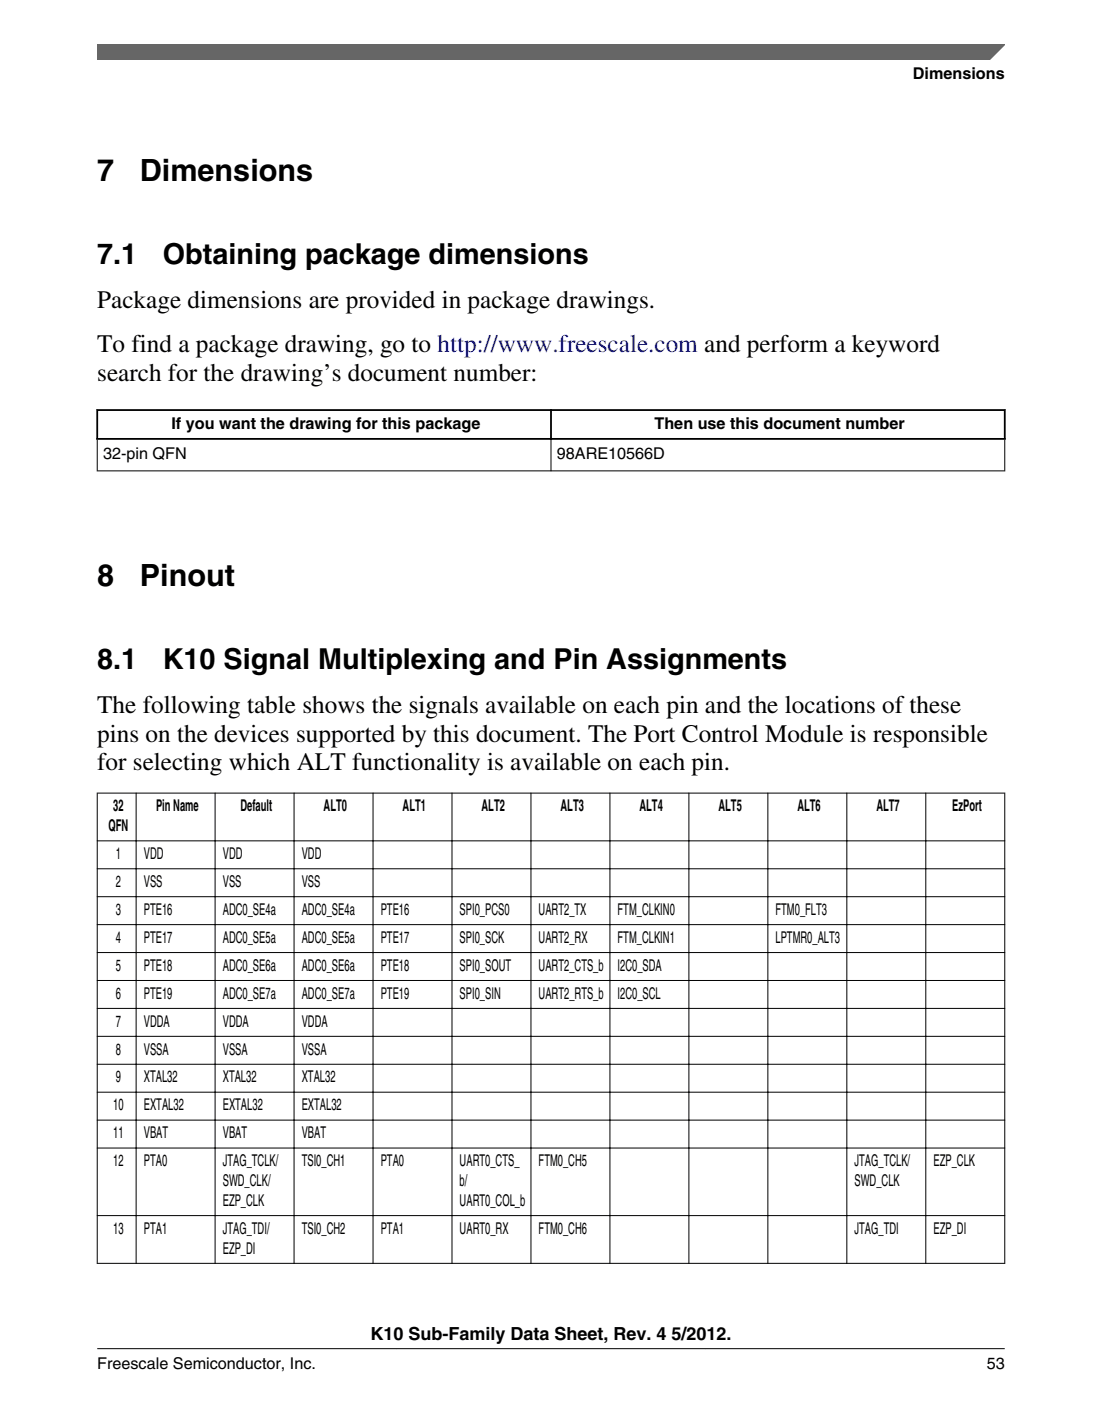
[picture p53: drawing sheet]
<svg xmlns="http://www.w3.org/2000/svg" width="216mm" height="274mm" viewBox="0 0 216 274" stroke-linecap="round" stroke-linejoin="round" font-family="sans-serif">
<defs><g id="words">
<g font-size="6">
<text x="19" y="35.5">7</text>
<text x="27.4" y="35.5">Dimensions</text>
<text x="19" y="114.8">8</text>
<text x="27.4" y="114.8">Pinout</text>
</g>
<g font-size="5.6">
<text x="19.1" y="51.7">7.1</text>
<text x="31.9" y="51.7">Obtaining package dimensions</text>
<text x="19.1" y="130.9">8.1</text>
<text x="31.9" y="130.9">K10 Signal Multiplexing and Pin Assignments</text>
</g>
<g font-size="4.9">
<text x="19" y="60.3">Package dimensions are provided in package drawings.</text>
<text x="19.1" y="69">To find a package drawing, go to http://www.freescale.com and perform a keyword</text>
<text x="19" y="74.6">search for the drawing’s document number:</text>
<text x="19" y="139.6">The following table shows the signals available on each pin and the locations of these</text>
<text x="19" y="145.2">pins on the devices supported by this document. The Port Control Module is responsible</text>
<text x="19" y="150.9">for selecting which ALT functionality is available on each pin.</text>
</g>
<text font-size="3.5" x="72.6" y="262.3">K10 Sub-Family Data Sheet, Rev. 4 5/2012.</text>
<g font-size="3.2">
<text x="178.9" y="15.5">Dimensions</text>
<text x="33.6" y="83.9">If you want the drawing for this package</text>
<text x="128.2" y="83.9">Then use this document number</text>
<text x="20.2" y="89.9">32-pin QFN</text>
<text x="109.1" y="89.9">98ARE10566D</text>
<text x="22.2" y="158.9">32</text>
<text x="30.6" y="158.9">Pin Name</text>
<text x="47.1" y="158.9">Default</text>
<text x="63.4" y="158.9">ALT0</text>
<text x="78.9" y="158.9">ALT1</text>
<text x="94.3" y="158.9">ALT2</text>
<text x="109.8" y="158.9">ALT3</text>
<text x="125.3" y="158.9">ALT4</text>
<text x="140.8" y="158.9">ALT5</text>
<text x="156.2" y="158.9">ALT6</text>
<text x="171.7" y="158.9">ALT7</text>
<text x="186.6" y="158.9">EzPort</text>
<text x="21.3" y="162.7">QFN</text>
<text x="22.7" y="168.2">1</text>
<text x="22.7" y="173.7">2</text>
<text x="28.2" y="168.2">VDD</text>
<text x="28.2" y="173.7">VSS</text>
<text x="43.6" y="168.2">VDD</text>
<text x="43.6" y="173.7">VSS</text>
<text x="59.1" y="168.2">VDD</text>
<text x="59.1" y="173.7">VSS</text>
<text x="22.7" y="179.1">3</text>
<text x="28.2" y="179.1">PTE16</text>
<text x="43.6" y="179.1">ADC0_SE4a</text>
<text x="59.1" y="179.1">ADC0_SE4a</text>
<text x="74.6" y="179.1">PTE16</text>
<text x="90.1" y="179.1">SPI0_PCS0</text>
<text x="105.5" y="179.1">UART2_TX</text>
<text x="121" y="179.1">FTM_CLKIN0</text>
<text x="151.9" y="179.1">FTM0_FLT3</text>
<text x="22.7" y="184.6">4</text>
<text x="28.2" y="184.6">PTE17</text>
<text x="43.6" y="184.6">ADC0_SE5a</text>
<text x="59.1" y="184.6">ADC0_SE5a</text>
<text x="74.6" y="184.6">PTE17</text>
<text x="90.1" y="184.6">SPI0_SCK</text>
<text x="105.5" y="184.6">UART2_RX</text>
<text x="121" y="184.6">FTM_CLKIN1</text>
<text x="151.9" y="184.6">LPTMR0_ALT3</text>
<text x="22.7" y="190.1">5</text>
<text x="28.2" y="190.1">PTE18</text>
<text x="43.6" y="190.1">ADC0_SE6a</text>
<text x="59.1" y="190.1">ADC0_SE6a</text>
<text x="74.6" y="190.1">PTE18</text>
<text x="90.1" y="190.1">SPI0_SOUT</text>
<text x="105.5" y="190.1">UART2_CTS_b</text>
<text x="121" y="190.1">I2C0_SDA</text>
<text x="22.7" y="195.5">6</text>
<text x="28.2" y="195.5">PTE19</text>
<text x="43.6" y="195.5">ADC0_SE7a</text>
<text x="59.1" y="195.5">ADC0_SE7a</text>
<text x="74.6" y="195.5">PTE19</text>
<text x="90.1" y="195.5">SPI0_SIN</text>
<text x="105.5" y="195.5">UART2_RTS_b</text>
<text x="121" y="195.5">I2C0_SCL</text>
<text x="22.7" y="201">7</text>
<text x="28.2" y="201">VDDA</text>
<text x="43.6" y="201">VDDA</text>
<text x="59.1" y="201">VDDA</text>
<text x="22.7" y="206.5">8</text>
<text x="28.2" y="206.5">VSSA</text>
<text x="43.6" y="206.5">VSSA</text>
<text x="59.1" y="206.5">VSSA</text>
<text x="22.7" y="211.9">9</text>
<text x="28.2" y="211.9">XTAL32</text>
<text x="43.6" y="211.9">XTAL32</text>
<text x="59.1" y="211.9">XTAL32</text>
<text x="22.2" y="217.4">10</text>
<text x="28.2" y="217.4">EXTAL32</text>
<text x="43.6" y="217.4">EXTAL32</text>
<text x="59.1" y="217.4">EXTAL32</text>
<text x="22.2" y="222.9">11</text>
<text x="28.2" y="222.9">VBAT</text>
<text x="43.6" y="222.9">VBAT</text>
<text x="59.1" y="222.9">VBAT</text>
<text x="22.2" y="228.3">12</text>
<text x="28.2" y="228.3">PTA0</text>
<text x="43.6" y="228.3">JTAG_TCLK/</text>
<text x="43.6" y="232.2">SWD_CLK/</text>
<text x="59.1" y="228.3">TSI0_CH1</text>
<text x="74.6" y="228.3">PTA0</text>
<text x="90.1" y="228.3">UART0_CTS_</text>
<text x="90.1" y="232.2">b/</text>
<text x="105.5" y="228.3">FTM0_CH5</text>
<text x="167.4" y="228.3">JTAG_TCLK/</text>
<text x="167.4" y="232.2">SWD_CLK</text>
<text x="182.9" y="228.3">EZP_CLK</text>
<text x="43.6" y="236.1">EZP_CLK</text>
<text x="90.1" y="236.1">UART0_COL_b</text>
<text x="22.2" y="241.6">13</text>
<text x="28.2" y="241.6">PTA1</text>
<text x="43.6" y="241.6">JTAG_TDI/</text>
<text x="43.6" y="245.5">EZP_DI</text>
<text x="59.1" y="241.6">TSI0_CH2</text>
<text x="74.6" y="241.6">PTA1</text>
<text x="90.1" y="241.6">UART0_RX</text>
<text x="105.5" y="241.6">FTM0_CH6</text>
<text x="167.4" y="241.6">JTAG_TDI</text>
<text x="182.9" y="241.6">EZP_DI</text>
<text x="19" y="268">Freescale Semiconductor, Inc.</text>
<text x="193.3" y="268">53</text>
</g>
</g></defs>
<path d="M18.9 80.3h178.1M18.9 85.9h178.1M19 80.1v6M107.9 80.1v6M196.8 80.1v6" fill="none" stroke="#000" stroke-width=".35"/>
<path d="M19 92.2h177.9M19 86.1v6.2M107.9 85.7v6.6M196.8 86.1v6.2" fill="none" stroke="#000" stroke-width=".2"/>
<path d="M19 155.3h177.8v92.1h-177.8z" fill-rule="evenodd" fill="#fff"/>
<g fill="none" stroke="#000" stroke-width=".2">
<path d="M19 155.3h177.9M19 155.2v92.3M26.7 155.2v92.3M42.1 155.2v92.3M57.6 155.2v92.3M73.1 155.2v92.3M88.6 155.2v92.3M104 155.2v92.3M119.5 155.2v92.3M135 155.2v92.3M150.4 155.2v92.3M165.9 155.2v92.3"/>
<path d="M181.4 155.2v92.3M196.8 155.2v92.3M19 164.6h177.9M19 170.1h177.9M19 175.6h177.9M19 181h177.9M19 186.5h177.9M19 192h177.9M19 197.4h177.9M19 202.9h177.9M19 208.4h177.9M19 213.9h177.9"/>
<path d="M19 219.3h177.9M19 224.8h177.9M19 238h177.9M19 247.4h177.9"/>
</g>
<path d="M19 8.7h177.8l-5.6 3h-172.2z" fill="#666"/>
<path d="M19 11.7v-3h177.8l-3 3" fill="none" stroke="#666" stroke-width=".28"/>
<path d="M19 264.1h177.8" fill="none" stroke="#000" stroke-width=".2"/>
<use href="#words"/>
</svg>
